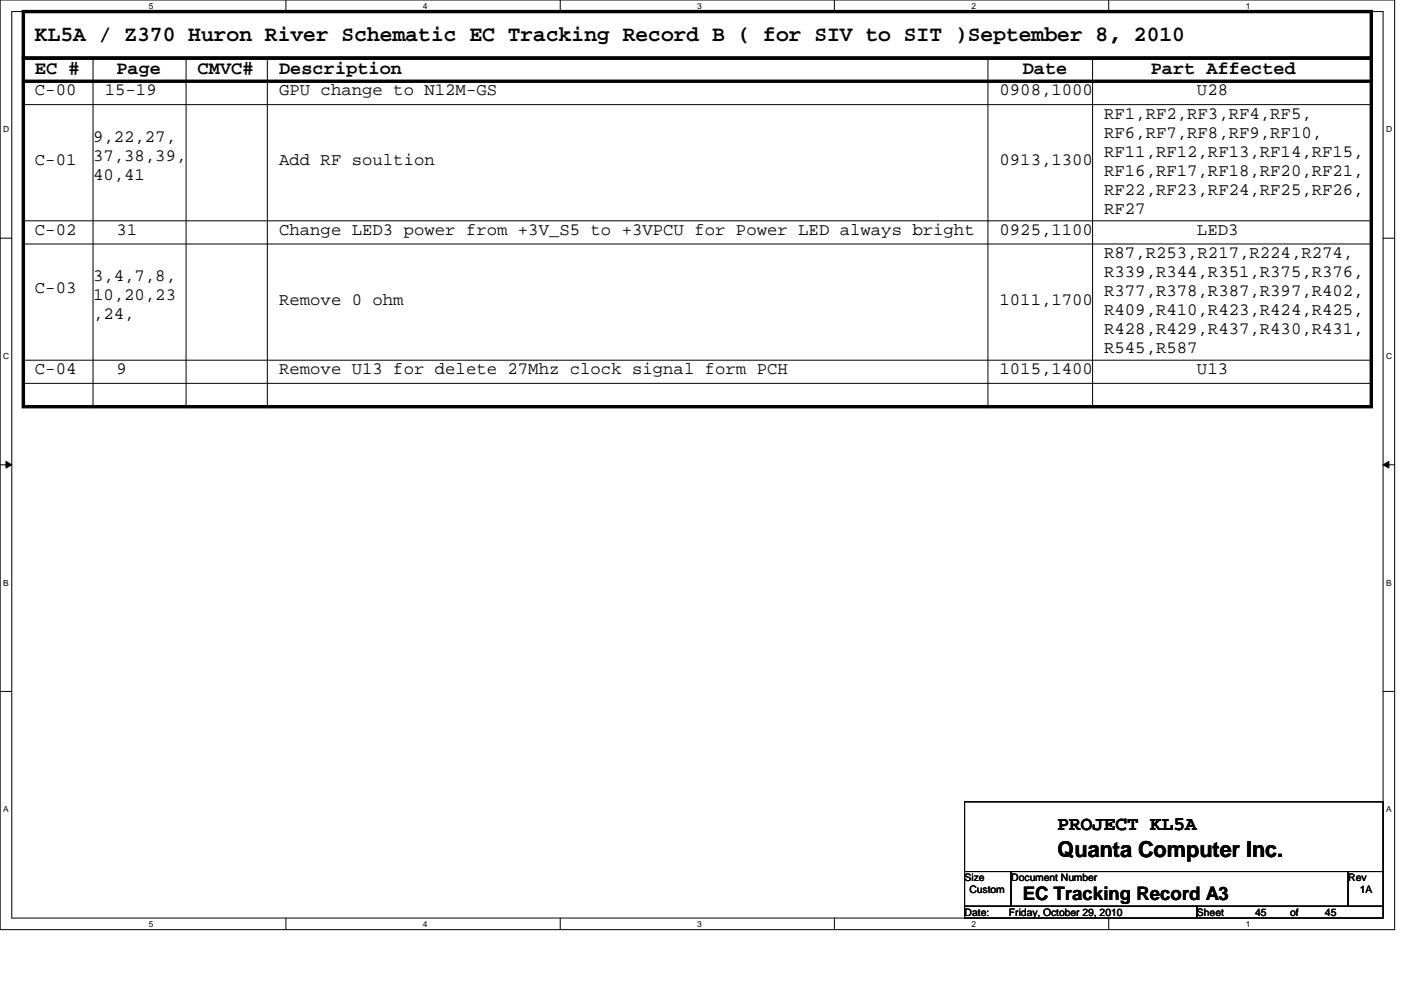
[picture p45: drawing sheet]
<svg xmlns="http://www.w3.org/2000/svg" width="297mm" height="210mm" viewBox="0 0 297 210" stroke-linecap="round" stroke-linejoin="round" font-family="sans-serif">
<defs><g id="words">
<g font-size="4.7">
<text x="7.4" y="8.8">KL5A / Z370 Huron River Schematic EC Tracking Record B ( for SIV to SIT )September 8, 2010</text>
<text x="224.2" y="181.7">Quanta Computer Inc.</text>
</g>
<text font-size="4.1" x="224.2" y="175.9">PROJECT KL5A</text>
<g font-size="3.9">
<text x="7.4" y="15.6">EC #</text>
<text x="24.7" y="15.6">Page</text>
<text x="41.9" y="15.6">CMVC#</text>
<text x="59.2" y="15.6">Description</text>
<text x="216.8" y="15.6">Date</text>
<text x="244" y="15.6">Part Affected</text>
<text x="216.8" y="190.9">EC Tracking Record A3</text>
</g>
<g font-size="3.7">
<text x="7.4" y="20.2">C-00</text>
<text x="22.2" y="20.2">15-19</text>
<text x="59.2" y="20.2">GPU change to N12M-GS</text>
<text x="211.9" y="20.2">0908,1000</text>
<text x="253.8" y="20.2">U28</text>
<text x="234.1" y="25.2">RF1,RF2,RF3,RF4,RF5,</text>
<text x="234.1" y="29.2">RF6,RF7,RF8,RF9,RF10,</text>
<text x="7.4" y="35">C-01</text>
<text x="19.7" y="30.1">9,22,27,</text>
<text x="19.7" y="34.1">37,38,39,</text>
<text x="59.2" y="35">Add RF soultion</text>
<text x="211.9" y="35">0913,1300</text>
<text x="234.1" y="33.2">RF11,RF12,RF13,RF14,RF15,</text>
<text x="19.7" y="38.1">40,41</text>
<text x="234.1" y="37.3">RF16,RF17,RF18,RF20,RF21,</text>
<text x="234.1" y="41.3">RF22,RF23,RF24,RF25,RF26,</text>
<text x="234.1" y="45.3">RF27</text>
<text x="7.4" y="49.8">C-02</text>
<text x="24.7" y="49.8">31</text>
<text x="59.2" y="49.8">Change LED3 power from +3V_S5 to +3VPCU for Power LED always bright</text>
<text x="211.9" y="49.8">0925,1100</text>
<text x="253.8" y="49.8">LED3</text>
<text x="19.7" y="59.6">3,4,7,8,</text>
<text x="234.1" y="54.7">R87,R253,R217,R224,R274,</text>
<text x="234.1" y="58.8">R339,R344,R351,R375,R376,</text>
<text x="7.4" y="62.1">C-03</text>
<text x="19.7" y="63.7">10,20,23</text>
<text x="59.2" y="64.6">Remove 0 ohm</text>
<text x="211.9" y="64.6">1011,1700</text>
<text x="234.1" y="62.8">R377,R378,R387,R397,R402,</text>
<text x="19.7" y="67.7">,24,</text>
<text x="234.1" y="66.8">R409,R410,R423,R424,R425,</text>
<text x="234.1" y="70.8">R428,R429,R437,R430,R431,</text>
<text x="234.1" y="74.8">R545,R587</text>
<text x="7.4" y="79.4">C-04</text>
<text x="24.7" y="79.4">9</text>
<text x="59.2" y="79.4">Remove U13 for delete 27Mhz clock signal form PCH</text>
<text x="211.9" y="79.4">1015,1400</text>
<text x="253.8" y="79.4">U13</text>
</g>
<g font-size="2.2">
<text x="204.5" y="186.8">Size</text>
<text x="205.5" y="189.3">Custom</text>
<text x="214.4" y="186.8">Document Number</text>
<text x="285.8" y="186.8">Rev</text>
<text x="288.3" y="189.3">1A</text>
<text x="204.5" y="194.2">Date:</text>
<text x="213.9" y="194.2">Friday, October 29, 2010</text>
<text x="253.8" y="194.2">Sheet</text>
<text x="266.1" y="194.2">45</text>
<text x="273.5" y="194.2">of</text>
<text x="280.9" y="194.2">45</text>
</g>
<g font-size="1.8">
<text x="31.5" y="1.9">5</text>
<text x="89.7" y="1.9">4</text>
<text x="147.8" y="1.9">3</text>
<text x="205.9" y="1.9">2</text>
<text x="264.1" y="1.9">1</text>
<text x=".7" y="28.1">D</text>
<text x="293.9" y="28.1">D</text>
<text x=".7" y="76.1">C</text>
<text x="293.9" y="76.1">C</text>
<text x=".7" y="124.2">B</text>
<text x="293.9" y="124.2">B</text>
<text x=".7" y="172.2">A</text>
<text x="293.9" y="172.2">A</text>
<text x="31.5" y="196.5">5</text>
<text x="89.7" y="196.5">4</text>
<text x="147.8" y="196.5">3</text>
<text x="205.9" y="196.5">2</text>
<text x="264.1" y="196.5">1</text>
</g>
</g></defs>
<path d="M0 0h295.7v197.1h-295.7zM2.5 2.5h290.7v192.1h-290.7z" fill="none" stroke="#000" stroke-width=".21"/>
<g fill="#fff">
<path d="M31.5 .3h1v1.9h-1z"/>
<path d="M31.5 194.9h1v2h-1z"/>
</g>
<path d="M60.6 0v2.5M60.6 194.6v2.5" fill="none" stroke="#000" stroke-width=".21"/>
<g fill="#fff">
<path d="M89.7 .3h.9v1.9h-.9z"/>
<path d="M89.7 194.9h.9v2h-.9z"/>
</g>
<path d="M118.8 0v2.5M118.8 194.6v2.5" fill="none" stroke="#000" stroke-width=".21"/>
<g fill="#fff">
<path d="M147.8 .3h1v1.9h-1z"/>
<path d="M147.8 194.9h1v2h-1z"/>
</g>
<path d="M176.9 0v2.5M176.9 194.6v2.5" fill="none" stroke="#000" stroke-width=".21"/>
<g fill="#fff">
<path d="M205.9 .3h1v1.9h-1z"/>
<path d="M205.9 194.9h1v2h-1z"/>
</g>
<path d="M235.1 0v2.5M235.1 194.6v2.5" fill="none" stroke="#000" stroke-width=".21"/>
<g fill="#fff">
<path d="M264.1 .3h1v1.9h-1z"/>
<path d="M264.1 194.9h1v2h-1z"/>
<path d="M.7 26.5h1.2v1.9h-1.2z"/>
<path d="M293.9 26.5h1.2v1.9h-1.2z"/>
<path d="M.7 74.5h1.2v2h-1.2z"/>
<path d="M293.9 74.5h1.2v2h-1.2z"/>
</g>
<path d="M0 50.5h2.5M293.2 50.5h2.5" fill="none" stroke="#000" stroke-width=".21"/>
<g fill="#fff">
<path d="M.7 122.6h1.1v1.9h-1.1z"/>
<path d="M293.9 122.6h1.1v1.9h-1.1z"/>
</g>
<path d="M0 98.6h2.5M1.3 97.8l1.2 .8-1.2 .6zM293.2 98.6l1.3-.8v1.4zM293.2 98.6h2.5" fill="none" stroke="#000" stroke-width=".21"/>
<path d="M1.3 97.8l1.2 .8-1.2 .6zM293.2 98.6l1.3-.8v1.4z" fill="#000"/>
<g fill="#fff">
<path d="M.7 170.6h1.1v2h-1.1z"/>
<path d="M293.9 170.6h1.1v2h-1.1z"/>
</g>
<g fill="none" stroke="#000" stroke-width=".21">
<path d="M19.7 12.3v73.9M39.5 12.3v73.9M56.7 12.3v73.9M209.5 12.3v73.9M231.6 12.3v73.9M4.9 22.2h285.8M290.7 22.2h.1M4.9 46.8h285.8M4.9 51.7h285.8M290.7 46.8h.1M290.7 51.7h.1M4.9 76.4h285.8"/>
<path d="M290.7 76.4h.1M4.9 81.3h285.8M19.7 86.2h.1M39.5 86.2h.1M56.7 86.2h.1M209.5 86.2h.1M231.6 86.2h.1M290.7 81.3h.1M0 146.6h2.5M293.2 146.6h2.5M204.5 170h88.7v14.8h-88.7zM204.5 184.8h9.9v7.4h-9.9z"/>
<path d="M204.5 192.2h49.3v2.4h-49.3zM214.4 184.8h71.4v7.4h-71.4zM253.8 192.2h39.4v2.4h-39.4zM285.8 184.8h7.4v7.4h-7.4z"/>
</g>
<path d="M4.9 12.3h285.8v73.9h-285.8zM4.9 2.5h285.8v9.8h-285.8zM4.9 17.2h285.8" fill="none" stroke="#000" stroke-width=".72"/>
<circle cx="290.7" cy="17.2" r=".36" fill="#000"/>
<use href="#words"/>
</svg>
